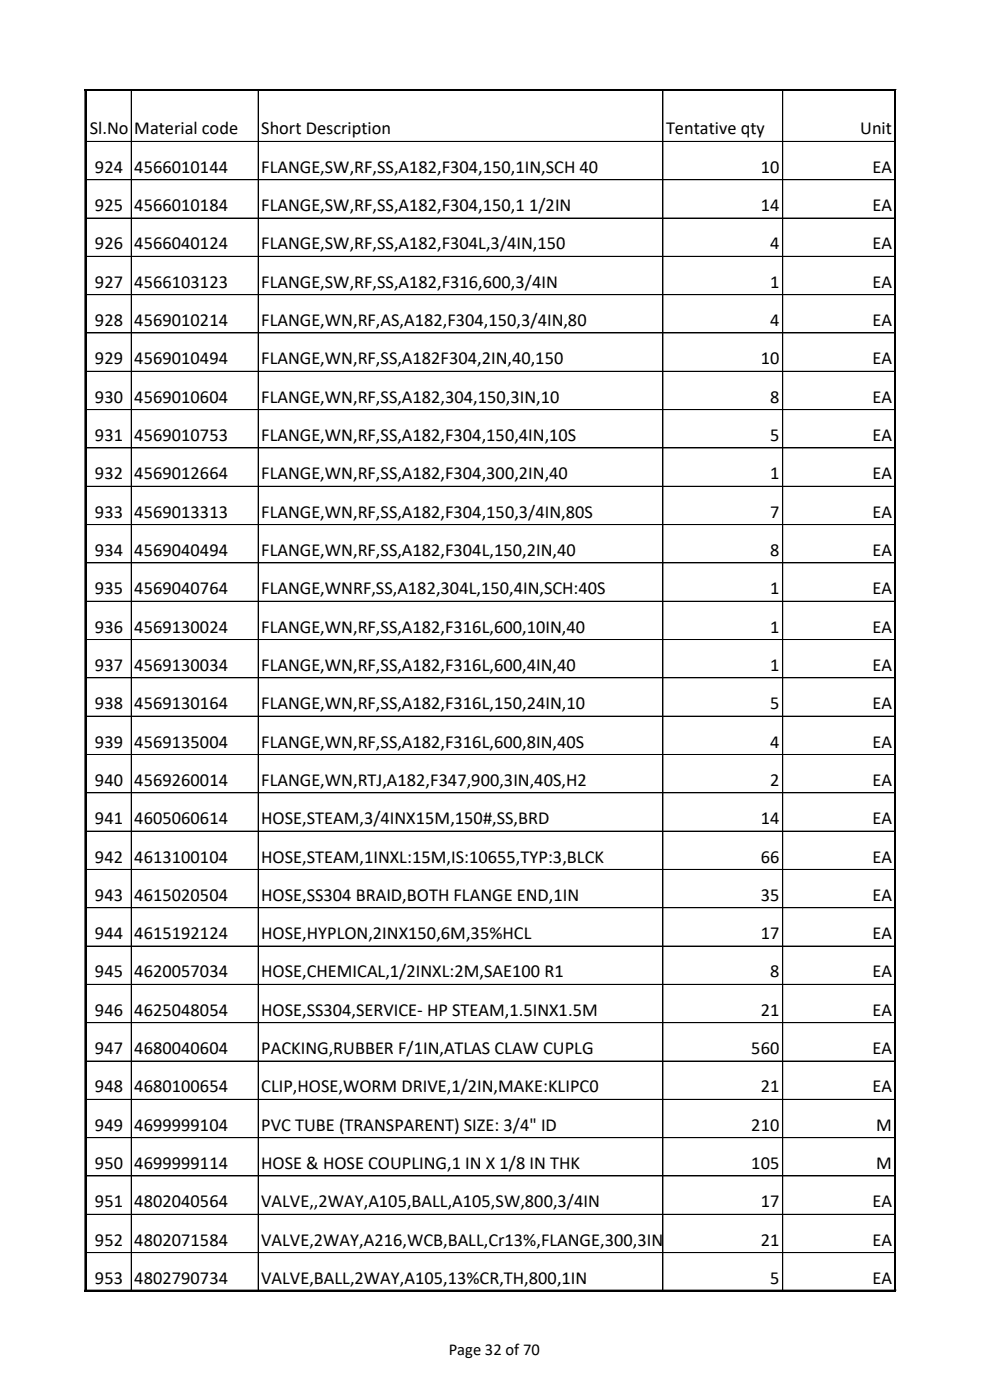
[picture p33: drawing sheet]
<svg xmlns="http://www.w3.org/2000/svg" width="210mm" height="297mm" viewBox="0 0 210 297" stroke-linecap="round" stroke-linejoin="round" font-family="sans-serif">
<defs><g id="words">
<g font-size="3.9">
<text x="19" y="28.5">Sl.No</text>
<text x="28.5" y="28.5">Material code</text>
<text x="55.4" y="28.5">Short Description</text>
<text x="141.3" y="28.5">Tentative qty</text>
<text x="182.5" y="28.5">Unit</text>
<text x="20.2" y="36.7">924</text>
<text x="28.5" y="36.7">4566010144</text>
<text x="55.4" y="36.7">FLANGE,SW,RF,SS,A182,F304,150,1IN,SCH 40</text>
<text x="161.4" y="36.7">10</text>
<text x="185.1" y="36.7">EA</text>
<text x="20.2" y="44.8">925</text>
<text x="28.5" y="44.8">4566010184</text>
<text x="55.4" y="44.8">FLANGE,SW,RF,SS,A182,F304,150,1 1/2IN</text>
<text x="161.4" y="44.8">14</text>
<text x="185.1" y="44.8">EA</text>
<text x="20.2" y="52.9">926</text>
<text x="28.5" y="52.9">4566040124</text>
<text x="55.4" y="52.9">FLANGE,SW,RF,SS,A182,F304L,3/4IN,150</text>
<text x="163.4" y="52.9">4</text>
<text x="185.1" y="52.9">EA</text>
<text x="20.2" y="61.1">927</text>
<text x="28.5" y="61.1">4566103123</text>
<text x="55.4" y="61.1">FLANGE,SW,RF,SS,A182,F316,600,3/4IN</text>
<text x="163.4" y="61.1">1</text>
<text x="185.1" y="61.1">EA</text>
<text x="20.2" y="69.2">928</text>
<text x="28.5" y="69.2">4569010214</text>
<text x="55.4" y="69.2">FLANGE,WN,RF,AS,A182,F304,150,3/4IN,80</text>
<text x="163.4" y="69.2">4</text>
<text x="185.1" y="69.2">EA</text>
<text x="20.2" y="77.3">929</text>
<text x="28.5" y="77.3">4569010494</text>
<text x="55.4" y="77.3">FLANGE,WN,RF,SS,A182F304,2IN,40,150</text>
<text x="161.4" y="77.3">10</text>
<text x="185.1" y="77.3">EA</text>
<text x="20.2" y="85.4">930</text>
<text x="28.5" y="85.4">4569010604</text>
<text x="55.4" y="85.4">FLANGE,WN,RF,SS,A182,304,150,3IN,10</text>
<text x="163.4" y="85.4">8</text>
<text x="185.1" y="85.4">EA</text>
<text x="20.2" y="93.6">931</text>
<text x="28.5" y="93.6">4569010753</text>
<text x="55.4" y="93.6">FLANGE,WN,RF,SS,A182,F304,150,4IN,10S</text>
<text x="163.4" y="93.6">5</text>
<text x="185.1" y="93.6">EA</text>
<text x="20.2" y="101.7">932</text>
<text x="28.5" y="101.7">4569012664</text>
<text x="55.4" y="101.7">FLANGE,WN,RF,SS,A182,F304,300,2IN,40</text>
<text x="163.4" y="101.7">1</text>
<text x="185.1" y="101.7">EA</text>
<text x="20.2" y="109.8">933</text>
<text x="28.5" y="109.8">4569013313</text>
<text x="55.4" y="109.8">FLANGE,WN,RF,SS,A182,F304,150,3/4IN,80S</text>
<text x="163.4" y="109.8">7</text>
<text x="185.1" y="109.8">EA</text>
<text x="20.2" y="118">934</text>
<text x="28.5" y="118">4569040494</text>
<text x="55.4" y="118">FLANGE,WN,RF,SS,A182,F304L,150,2IN,40</text>
<text x="163.4" y="118">8</text>
<text x="185.1" y="118">EA</text>
<text x="20.2" y="126.1">935</text>
<text x="28.5" y="126.1">4569040764</text>
<text x="55.4" y="126.1">FLANGE,WNRF,SS,A182,304L,150,4IN,SCH:40S</text>
<text x="163.4" y="126.1">1</text>
<text x="185.1" y="126.1">EA</text>
<text x="20.2" y="134.2">936</text>
<text x="28.5" y="134.2">4569130024</text>
<text x="55.4" y="134.2">FLANGE,WN,RF,SS,A182,F316L,600,10IN,40</text>
<text x="163.4" y="134.2">1</text>
<text x="185.1" y="134.2">EA</text>
<text x="20.2" y="142.3">937</text>
<text x="28.5" y="142.3">4569130034</text>
<text x="55.4" y="142.3">FLANGE,WN,RF,SS,A182,F316L,600,4IN,40</text>
<text x="163.4" y="142.3">1</text>
<text x="185.1" y="142.3">EA</text>
<text x="20.2" y="150.5">938</text>
<text x="28.5" y="150.5">4569130164</text>
<text x="55.4" y="150.5">FLANGE,WN,RF,SS,A182,F316L,150,24IN,10</text>
<text x="163.4" y="150.5">5</text>
<text x="185.1" y="150.5">EA</text>
<text x="20.2" y="158.6">939</text>
<text x="28.5" y="158.6">4569135004</text>
<text x="55.4" y="158.6">FLANGE,WN,RF,SS,A182,F316L,600,8IN,40S</text>
<text x="163.4" y="158.6">4</text>
<text x="185.1" y="158.6">EA</text>
<text x="20.2" y="166.7">940</text>
<text x="28.5" y="166.7">4569260014</text>
<text x="55.4" y="166.7">FLANGE,WN,RTJ,A182,F347,900,3IN,40S,H2</text>
<text x="163.4" y="166.7">2</text>
<text x="185.1" y="166.7">EA</text>
<text x="20.2" y="174.9">941</text>
<text x="28.5" y="174.9">4605060614</text>
<text x="55.4" y="174.9">HOSE,STEAM,3/4INX15M,150#,SS,BRD</text>
<text x="161.4" y="174.9">14</text>
<text x="185.1" y="174.9">EA</text>
<text x="20.2" y="183">942</text>
<text x="28.5" y="183">4613100104</text>
<text x="55.4" y="183">HOSE,STEAM,1INXL:15M,IS:10655,TYP:3,BLCK</text>
<text x="161.4" y="183">66</text>
<text x="185.1" y="183">EA</text>
<text x="20.2" y="191.1">943</text>
<text x="28.5" y="191.1">4615020504</text>
<text x="55.4" y="191.1">HOSE,SS304 BRAID,BOTH FLANGE END,1IN</text>
<text x="161.4" y="191.1">35</text>
<text x="185.1" y="191.1">EA</text>
<text x="20.2" y="199.2">944</text>
<text x="28.5" y="199.2">4615192124</text>
<text x="55.4" y="199.2">HOSE,HYPLON,2INX150,6M,35%HCL</text>
<text x="161.4" y="199.2">17</text>
<text x="185.1" y="199.2">EA</text>
<text x="20.2" y="207.4">945</text>
<text x="28.5" y="207.4">4620057034</text>
<text x="55.4" y="207.4">HOSE,CHEMICAL,1/2INXL:2M,SAE100 R1</text>
<text x="163.4" y="207.4">8</text>
<text x="185.1" y="207.4">EA</text>
<text x="20.2" y="215.5">946</text>
<text x="28.5" y="215.5">4625048054</text>
<text x="55.4" y="215.5">HOSE,SS304,SERVICE- HP STEAM,1.5INX1.5M</text>
<text x="161.4" y="215.5">21</text>
<text x="185.1" y="215.5">EA</text>
<text x="20.2" y="223.6">947</text>
<text x="28.5" y="223.6">4680040604</text>
<text x="55.4" y="223.6">PACKING,RUBBER F/1IN,ATLAS CLAW CUPLG</text>
<text x="159.4" y="223.6">560</text>
<text x="185.1" y="223.6">EA</text>
<text x="20.2" y="231.8">948</text>
<text x="28.5" y="231.8">4680100654</text>
<text x="55.4" y="231.8">CLIP,HOSE,WORM DRIVE,1/2IN,MAKE:KLIPC0</text>
<text x="161.4" y="231.8">21</text>
<text x="185.1" y="231.8">EA</text>
<text x="20.2" y="239.9">949</text>
<text x="28.5" y="239.9">4699999104</text>
<text x="55.4" y="239.9">PVC TUBE (TRANSPARENT) SIZE: 3/4&quot; ID</text>
<text x="159.4" y="239.9">210</text>
<text x="185.9" y="239.9">M</text>
<text x="20.2" y="248">950</text>
<text x="28.5" y="248">4699999114</text>
<text x="55.4" y="248">HOSE &amp; HOSE COUPLING,1 IN X 1/8 IN THK</text>
<text x="159.4" y="248">105</text>
<text x="185.9" y="248">M</text>
<text x="20.2" y="256.2">951</text>
<text x="28.5" y="256.2">4802040564</text>
<text x="55.4" y="256.2">VALVE,,2WAY,A105,BALL,A105,SW,800,3/4IN</text>
<text x="161.4" y="256.2">17</text>
<text x="185.1" y="256.2">EA</text>
<text x="20.2" y="264.3">952</text>
<text x="28.5" y="264.3">4802071584</text>
<text x="55.4" y="264.3">VALVE,2WAY,A216,WCB,BALL,Cr13%,FLANGE,300,3IN</text>
<text x="161.4" y="264.3">21</text>
<text x="185.1" y="264.3">EA</text>
<text x="20.2" y="272.4">953</text>
<text x="28.5" y="272.4">4802790734</text>
<text x="55.4" y="272.4">VALVE,BALL,2WAY,A105,13%CR,TH,800,1IN</text>
<text x="163.4" y="272.4">5</text>
<text x="185.1" y="272.4">EA</text>
</g>
<text font-size="3.5" x="95.2" y="287.5">Page 32 of 70</text>
</g></defs>
<g fill="none" stroke="#000" stroke-width=".21">
<path d="M27.8 19.3v10.7M54.8 19.3v10.7M140.6 19.3v10.7M166 19.3v10.7M189.8 19v255M189.9 19.3v10.7M190.1 19h-172.1v255M18.3 30h171.6M18.3 38.1h171.6M27.8 30.1v243.7M54.8 30.1v243.7M140.6 30.1v243.7"/>
<path d="M166 30.1v243.7M189.9 30.1v243.7l-171.6 .1M18.3 46.3h171.6M18.3 54.4h171.6M18.3 62.5h171.6M18.3 70.6h171.6M18.3 78.8h171.6M18.3 86.9h171.6M18.3 95h171.6M18.3 103.2h171.6M18.3 119.4h171.6M189.9 111.3h-171.6"/>
<path d="M18.3 127.5h171.6M18.3 135.7h171.6M18.3 151.9h171.6M189.9 143.8h-171.6M18.3 160.1h171.6M18.3 168.2h171.6M18.3 176.3h171.6M18.3 184.4h171.6M18.3 192.6h171.6M18.3 200.7h171.6M18.3 208.8h171.6M18.3 217h171.6"/>
<path d="M18.3 225.1h171.6M18.3 233.2h171.6M18.3 241.4h171.6M18.3 249.5h171.6M189.9 257.6h-171.6M18 273.7h172.1M189.9 265.7h-171.6"/>
</g>
<path d="M18 19.1h172.1M18.2 19v255M189.9 19v255M18 273.8h172.1" fill="none" stroke="#000" stroke-width=".34"/>
<use href="#words"/>
</svg>
